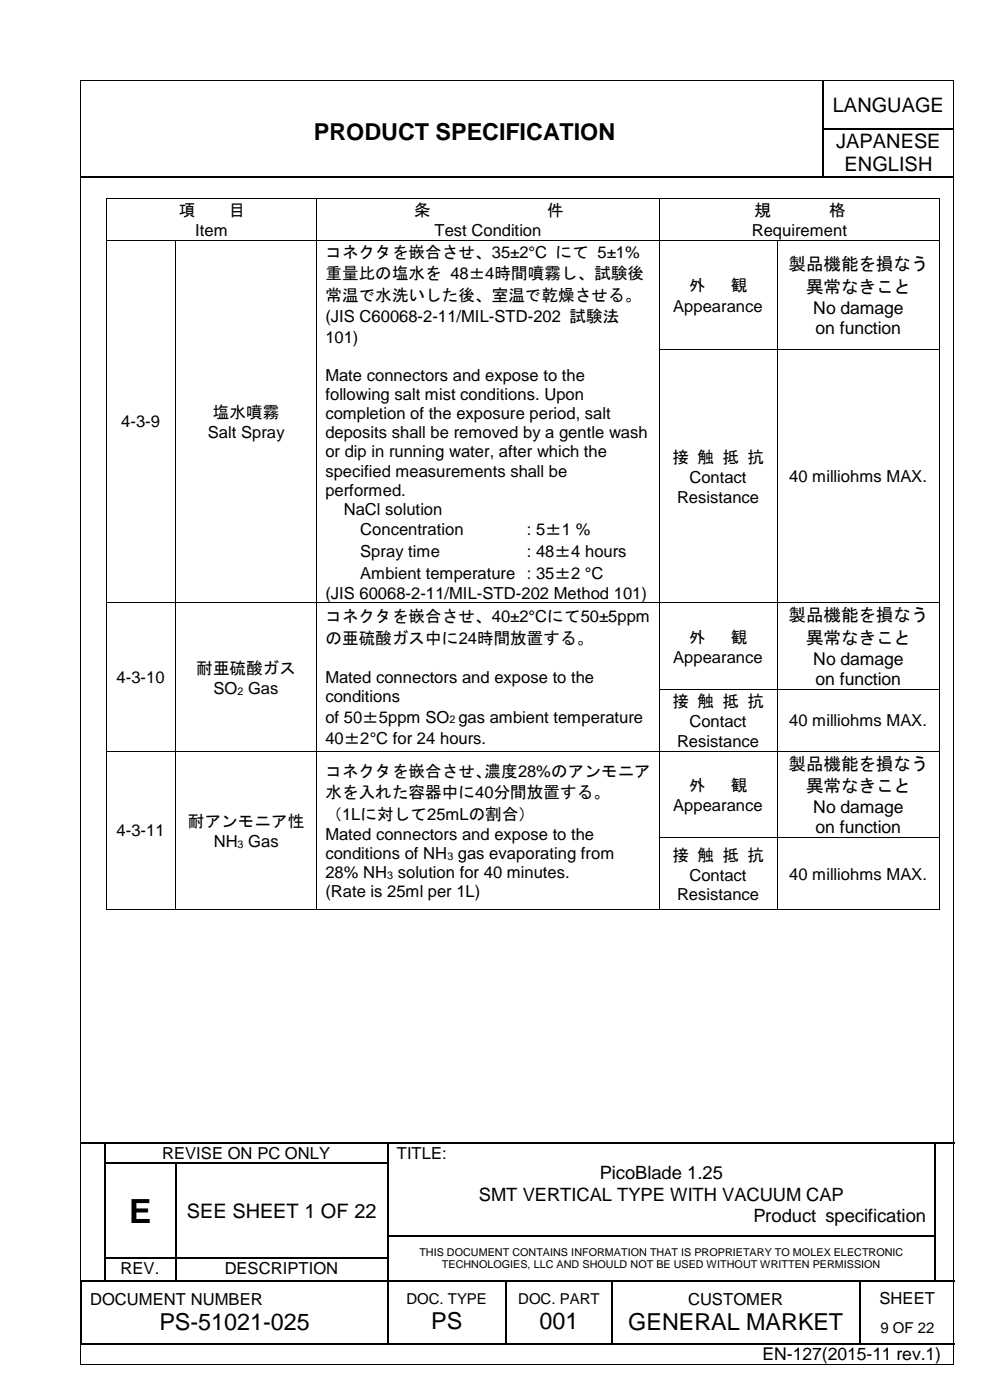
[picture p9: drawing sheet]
<svg xmlns="http://www.w3.org/2000/svg" width="210mm" height="297mm" viewBox="0 0 210 297" stroke-linecap="round" stroke-linejoin="round" font-family="sans-serif">
<defs><g id="words">
<text font-size="7.1" x="27.4" y="259.4">E</text>
<g font-size="5">
<text x="66.6" y="29.6">PRODUCT SPECIFICATION</text>
<text x="91.4" y="282">PS</text>
<text x="114.4" y="282">001</text>
<text x="33.8" y="282.2">PS-51021-025</text>
<text x="133.2" y="282.2">GENERAL MARKET</text>
</g>
<g font-size="4.2">
<text x="176.6" y="23.7">LANGUAGE</text>
<text x="177.3" y="31.5">JAPANESE</text>
<text x="179.1" y="36.3">ENGLISH</text>
<text x="39.6" y="258.4">SEE SHEET 1 OF 22</text>
</g>
<g font-size="3.9">
<text x="127.2" y="250.2">PicoBlade 1.25</text>
<text x="101.5" y="254.7">SMT VERTICAL TYPE WITH VACUUM CAP</text>
<text x="159.7" y="259.2">Product specification</text>
</g>
<g font-size="3.7">
<text x="167.2" y="57.2">製品機能を損なう</text>
<text x="170.9" y="62.1">異常なきこと</text>
<text x="172.4" y="66.6">No damage</text>
<text x="172.9" y="70.8">on function</text>
<text x="167.2" y="131.8">製品機能を損なう</text>
<text x="170.9" y="136.5">異常なきこと</text>
<text x="172.4" y="141">No damage</text>
<text x="172.9" y="145.3">on function</text>
<text x="167.2" y="163.3">製品機能を損なう</text>
<text x="170.9" y="168">異常なきこと</text>
<text x="172.4" y="172.5">No damage</text>
<text x="172.9" y="176.8">on function</text>
<text x="161.6" y="288.6">EN-127(2015-11 rev.1)</text>
</g>
<g font-size="3.5">
<text x="37.9" y="45.9">項</text>
<text x="48.5" y="45.9">目</text>
<text x="87.8" y="45.9">条</text>
<text x="116" y="45.9">件</text>
<text x="159.9" y="45.9">規</text>
<text x="175.8" y="45.9">格</text>
<text x="41.4" y="50.1">Item</text>
<text x="92.1" y="50.1">Test Condition</text>
<text x="159.4" y="50.1">Requirement</text>
<text x="69" y="54.7">コネクタを嵌合させ、35±2°C にて 5±1%</text>
<text x="69" y="59.2">重量比の塩水を 48±4時間噴霧し、試験後</text>
<text x="69" y="63.8">常温で水洗いした後、室温で乾燥させる。</text>
<text x="146.1" y="61.8">外</text>
<text x="154.9" y="61.8">観</text>
<text x="69" y="68.4">(JIS C60068-2-11/MIL-STD-202 試験法</text>
<text x="142.7" y="66.1">Appearance</text>
<text x="69" y="72.7">101)</text>
<text x="69" y="80.8">Mate connectors and expose to the</text>
<text x="45.1" y="88.7">塩水噴霧</text>
<text x="69" y="84.9">following salt mist conditions. Upon</text>
<text x="69" y="88.9">completion of the exposure period, salt</text>
<text x="25.7" y="90.7">4-3-9</text>
<text x="44.1" y="93">Salt Spray</text>
<text x="69" y="93">deposits shall be removed by a gentle wash</text>
<text x="69" y="97">or dip in running water, after which the</text>
<text x="69" y="101.1">specified measurements shall be</text>
<text x="142.6" y="98.3">接 触 抵 抗</text>
<text x="69" y="105.2">performed.</text>
<text x="143.5" y="106.6">Resistance</text>
<text x="146.2" y="102.5">Contact</text>
<text x="167.3" y="102.3">40 milliohms MAX.</text>
<text x="72.9" y="109.2">NaCl solution</text>
<text x="76.4" y="113.6">Concentration</text>
<text x="111.7" y="113.6">: 5±1 %</text>
<text x="76.4" y="118.2">Spray time</text>
<text x="111.7" y="118.2">: 48±4 hours</text>
<text x="76.4" y="122.7">Ambient temperature : 35±2 °C</text>
<text x="69" y="127.1">(JIS 60068-2-11/MIL-STD-202 Method 101)</text>
<text x="69" y="132">コネクタを嵌合させ、40±2°Cにて50±5ppm</text>
<text x="69" y="136.5">の亜硫酸ガス中に24時間放置する。</text>
<text x="146.1" y="136.3">外</text>
<text x="154.9" y="136.3">観</text>
<text x="41.6" y="142.9">耐亜硫酸ガス</text>
<text x="142.7" y="140.6">Appearance</text>
<text x="24.7" y="144.9">4-3-10</text>
<text x="45.3" y="147.2">SO Gas</text>
<text x="69" y="144.9">Mated connectors and expose to the</text>
<text x="69" y="148.9">conditions</text>
<text x="69" y="153.3">of 50±5ppm SO gas ambient temperature</text>
<text x="142.6" y="150">接 触 抵 抗</text>
<text x="146.2" y="154.3">Contact</text>
<text x="167.3" y="154.1">40 milliohms MAX.</text>
<text x="69" y="157.9">40±2°C for 24 hours.</text>
<text x="143.5" y="158.4">Resistance</text>
<text x="69" y="164.7">コネクタを嵌合させ、濃度28%のアンモニア</text>
<text x="146.1" y="167.8">外</text>
<text x="154.9" y="167.8">観</text>
<text x="69" y="169.4">水を入れた容器中に40分間放置する。</text>
<text x="69" y="173.9">（1Lに対して25mLの割合）</text>
<text x="142.7" y="172.1">Appearance</text>
<text x="24.7" y="177.4">4-3-11</text>
<text x="39.8" y="175.4">耐アンモニア性</text>
<text x="45.3" y="179.7">NH Gas</text>
<text x="69" y="178.2">Mated connectors and expose to the</text>
<text x="69" y="182.3">conditions of NH gas evaporating from</text>
<text x="142.6" y="182.6">接 触 抵 抗</text>
<text x="69" y="186.3">28% NH solution for 40 minutes.</text>
<text x="69" y="190.4">(Rate is 25ml per 1L)</text>
<text x="143.5" y="190.9">Resistance</text>
<text x="146.2" y="186.8">Contact</text>
<text x="167.3" y="186.6">40 milliohms MAX.</text>
<text x="34.4" y="245.8">REVISE ON PC ONLY</text>
<text x="84.1" y="245.8">TITLE:</text>
<text x="25.6" y="270.4">REV.</text>
<text x="47.6" y="270.4">DESCRIPTION</text>
<text x="19.1" y="276.8">DOCUMENT NUMBER</text>
<text x="145.9" y="276.8">CUSTOMER</text>
<text x="186.5" y="276.6">SHEET</text>
</g>
<g font-size="3.2">
<text x="86.2" y="276.7">DOC. TYPE</text>
<text x="109.9" y="276.7">DOC. PART</text>
<text x="186.6" y="282.8">9 OF 22</text>
</g>
<g font-size="2.3">
<text x="50.3" y="147.4">2</text>
<text x="95.3" y="153.5">2</text>
<text x="50.4" y="179.9">3</text>
<text x="94.8" y="182.4">3</text>
<text x="82.1" y="186.5">3</text>
<text x="88.9" y="266.5">THIS DOCUMENT CONTAINS INFORMATION THAT IS PROPRIETARY TO MOLEX ELECTRONIC</text>
<text x="93.7" y="269.1">TECHNOLOGIES, LLC AND SHOULD NOT BE USED WITHOUT WRITTEN PERMISSION</text>
</g>
</g></defs>
<g fill="none" stroke="#000" stroke-width=".25">
<path d="M174.6 17.1v10.2M17.2 37.5h157.2M174.6 27.5v9.9M174.7 27.4h27.4M174.7 37.5h27.4M17.2 242.4h4.9M22.2 242.6v4M22.2 246.9v4.8M22.2 252v4.9M22.2 257.1v4.9M22.3 242.4h59.8M22.3 246.8h14.8"/>
<path d="M37.2 246.9v4.8M37.2 252v4.9M37.2 257.1v4.9M37.3 246.8h44.8M82.2 242.6v4M82.2 246.9v4.8M82.2 252v4.9M82.2 257.1v4.9M82.4 242.4h115.7M198.2 242.6v4M198.2 246.9v4.8M198.2 252v4.9"/>
<path d="M198.2 257.1v4.9M198.4 242.4h4M17.2 271.9v13M17.6 271.8h4.5M22.2 262.3v4.6M22.2 267.1v4.6M22.3 267h14.8M22.3 271.8h14.8M37.2 262.3v4.6M37.2 267.1v4.6M37.3 267h44.8M37.3 271.8h44.8"/>
<path d="M82.2 262.3v4.6M82.2 267.1v4.6M82.2 271.9v13M82.4 262.2h115.7M82.4 271.8h24.7M107.2 271.9v13M107.3 271.8h22.3M129.7 271.9v13M129.9 271.8h52.2M182.2 271.9v13M182.4 271.8h15.7M198.2 262.3v4.6"/>
<path d="M198.2 267.1v4.6M198.4 271.8h4M17.3 285.1h64.8M82.4 285.1h24.7M107.3 285.1h22.3M129.9 285.1h52.2M182.4 285.1h20"/>
</g>
<g fill="#000">
<path d="M17 16.9h.2v.2h-.2z" fill-rule="evenodd"/>
<path d="M17 16.9h.2v.2h-.2z" fill-rule="evenodd"/>
<path d="M202.1 16.9h.2v.2h-.2z" fill-rule="evenodd"/>
<path d="M202.1 16.9h.2v.2h-.2z" fill-rule="evenodd"/>
<path d="M174.4 27.3h.3v.2h-.3z" fill-rule="evenodd"/>
<path d="M174.4 37.4h.3v.2h-.3z" fill-rule="evenodd"/>
<path d="M22.4 42.1h.2v.2h-.2z" fill-rule="evenodd"/>
<path d="M22.4 42.1h.2v.2h-.2z" fill-rule="evenodd"/>
<path d="M22.4 50.9h.2v.2h-.2z" fill-rule="evenodd"/>
<path d="M37.1 50.9h.2v.2h-.2z" fill-rule="evenodd"/>
<path d="M67.1 42.1h.2v.2h-.2z" fill-rule="evenodd"/>
<path d="M67.1 50.9h.2v.2h-.2z" fill-rule="evenodd"/>
<path d="M139.6 42.1h.2v.2h-.2z" fill-rule="evenodd"/>
<path d="M139.6 50.9h.2v.2h-.2z" fill-rule="evenodd"/>
<path d="M164.7 50.9h.1v.2h-.1z" fill-rule="evenodd"/>
<path d="M199.1 42.1h.2v.2h-.2z" fill-rule="evenodd"/>
<path d="M199.1 42.1h.2v.2h-.2z" fill-rule="evenodd"/>
<path d="M199.1 50.9h.2v.2h-.2z" fill-rule="evenodd"/>
<path d="M22.4 74.1h.2v.2h-.2z" fill-rule="evenodd"/>
<path d="M37.1 74.1h.2v.2h-.2z" fill-rule="evenodd"/>
<path d="M67.1 74.1h.2v.2h-.2z" fill-rule="evenodd"/>
<path d="M139.6 74.1h.2v.2h-.2z" fill-rule="evenodd"/>
<path d="M164.7 74.1h.1v.2h-.1z" fill-rule="evenodd"/>
<path d="M199.1 74.1h.2v.2h-.2z" fill-rule="evenodd"/>
<path d="M22.4 127.8h.2v.2h-.2z" fill-rule="evenodd"/>
<path d="M37.1 127.8h.2v.2h-.2z" fill-rule="evenodd"/>
<path d="M67.1 127.8h.2v.2h-.2z" fill-rule="evenodd"/>
<path d="M139.6 127.8h.2v.2h-.2z" fill-rule="evenodd"/>
<path d="M164.7 127.8h.1v.2h-.1z" fill-rule="evenodd"/>
<path d="M199.1 127.8h.2v.2h-.2z" fill-rule="evenodd"/>
<path d="M22.4 146.2h.2v.1h-.2z" fill-rule="evenodd"/>
<path d="M22.4 159.4h.2v.1h-.2z" fill-rule="evenodd"/>
<path d="M37.1 146.2h.2v.1h-.2z" fill-rule="evenodd"/>
<path d="M37.1 159.4h.2v.1h-.2z" fill-rule="evenodd"/>
<path d="M67.1 146.2h.2v.1h-.2z" fill-rule="evenodd"/>
<path d="M67.1 159.4h.2v.1h-.2z" fill-rule="evenodd"/>
<path d="M139.6 146.2h.2v.1h-.2z" fill-rule="evenodd"/>
<path d="M139.6 159.4h.2v.1h-.2z" fill-rule="evenodd"/>
<path d="M164.7 146.2h.1v.1h-.1z" fill-rule="evenodd"/>
<path d="M164.7 159.4h.1v.1h-.1z" fill-rule="evenodd"/>
<path d="M199.1 146.2h.2v.1h-.2z" fill-rule="evenodd"/>
<path d="M199.1 159.4h.2v.1h-.2z" fill-rule="evenodd"/>
<path d="M22.4 177.7h.2v.1h-.2z" fill-rule="evenodd"/>
<path d="M37.1 177.7h.2v.1h-.2z" fill-rule="evenodd"/>
<path d="M67.1 177.7h.2v.1h-.2z" fill-rule="evenodd"/>
<path d="M139.6 177.7h.2v.1h-.2z" fill-rule="evenodd"/>
<path d="M164.7 177.7h.1v.1h-.1z" fill-rule="evenodd"/>
<path d="M199.1 177.7h.2v.1h-.2z" fill-rule="evenodd"/>
<path d="M22.4 192.9h.2v.1h-.2z" fill-rule="evenodd"/>
<path d="M22.4 192.9h.2v.1h-.2z" fill-rule="evenodd"/>
<path d="M37.1 192.9h.2v.1h-.2z" fill-rule="evenodd"/>
<path d="M67.1 192.9h.2v.1h-.2z" fill-rule="evenodd"/>
<path d="M139.6 192.9h.2v.1h-.2z" fill-rule="evenodd"/>
<path d="M164.7 192.9h.1v.1h-.1z" fill-rule="evenodd"/>
<path d="M199.1 192.9h.2v.1h-.2z" fill-rule="evenodd"/>
<path d="M199.1 192.9h.2v.1h-.2z" fill-rule="evenodd"/>
<path d="M22.1 242.3h.2v.3h-.2z" fill-rule="evenodd"/>
<path d="M22.1 246.6h.2v.3h-.2z" fill-rule="evenodd"/>
<path d="M22.1 251.7h.2v.3h-.2z" fill-rule="evenodd"/>
<path d="M22.1 256.9h.2v.2h-.2z" fill-rule="evenodd"/>
<path d="M37.1 246.6h.2v.3h-.2z" fill-rule="evenodd"/>
<path d="M37.1 251.7h.2v.3h-.2z" fill-rule="evenodd"/>
<path d="M37.1 256.9h.2v.2h-.2z" fill-rule="evenodd"/>
<path d="M82.1 242.3h.3v.3h-.3z" fill-rule="evenodd"/>
<path d="M82.1 246.6h.3v.3h-.3z" fill-rule="evenodd"/>
<path d="M82.1 251.7h.3v.3h-.3z" fill-rule="evenodd"/>
<path d="M82.1 256.9h.3v.2h-.3z" fill-rule="evenodd"/>
<path d="M198.1 242.3h.3v.3h-.3z" fill-rule="evenodd"/>
<path d="M198.1 246.6h.3v.3h-.3z" fill-rule="evenodd"/>
<path d="M198.1 251.7h.3v.3h-.3z" fill-rule="evenodd"/>
<path d="M198.1 256.9h.3v.2h-.3z" fill-rule="evenodd"/>
<path d="M17.1 271.7h.2v.2h-.2z" fill-rule="evenodd"/>
<path d="M17.1 271.7h.2v.2h-.2z" fill-rule="evenodd"/>
<path d="M17.3 271.7h.3v.2h-.3z" fill-rule="evenodd"/>
<path d="M22.1 262h.2v.3h-.2z" fill-rule="evenodd"/>
<path d="M22.1 266.9h.2v.2h-.2z" fill-rule="evenodd"/>
<path d="M22.1 271.7h.2v.2h-.2z" fill-rule="evenodd"/>
<path d="M37.1 262h.2v.3h-.2z" fill-rule="evenodd"/>
<path d="M37.1 266.9h.2v.2h-.2z" fill-rule="evenodd"/>
<path d="M37.1 271.7h.2v.2h-.2z" fill-rule="evenodd"/>
<path d="M82.1 262h.3v.3h-.3z" fill-rule="evenodd"/>
<path d="M82.1 266.9h.3v.2h-.3z" fill-rule="evenodd"/>
<path d="M82.1 271.7h.3v.2h-.3z" fill-rule="evenodd"/>
<path d="M107.1 271.7h.2v.2h-.2z" fill-rule="evenodd"/>
<path d="M129.6 271.7h.3v.2h-.3z" fill-rule="evenodd"/>
<path d="M182.1 271.7h.3v.2h-.3z" fill-rule="evenodd"/>
<path d="M198.1 262h.3v.3h-.3z" fill-rule="evenodd"/>
<path d="M198.1 266.9h.3v.2h-.3z" fill-rule="evenodd"/>
<path d="M198.1 271.7h.3v.2h-.3z" fill-rule="evenodd"/>
<path d="M17 289.4h.2v.2h-.2z" fill-rule="evenodd"/>
<path d="M17 289.4h.2v.2h-.2z" fill-rule="evenodd"/>
<path d="M17.1 284.9h.2v.3h-.2z" fill-rule="evenodd"/>
<path d="M17.1 284.9h.2v.3h-.2z" fill-rule="evenodd"/>
<path d="M82.1 284.9h.3v.3h-.3z" fill-rule="evenodd"/>
<path d="M107.1 284.9h.2v.3h-.2z" fill-rule="evenodd"/>
<path d="M129.6 284.9h.3v.3h-.3z" fill-rule="evenodd"/>
<path d="M182.1 284.9h.3v.3h-.3z" fill-rule="evenodd"/>
<path d="M202.1 289.4h.2v.2h-.2z" fill-rule="evenodd"/>
<path d="M202.1 289.4h.2v.2h-.2z" fill-rule="evenodd"/>
</g>
<g fill="none" stroke="#000" stroke-width=".21">
<path d="M17.1 17.1v272.3M17.2 17h184.9M202.2 17.1v272.3M22.5 42.3v8.6M22.5 51.1v23M22.6 42.2h44.5M22.6 51h14.5M37.2 51.1v23M37.3 51h29.8M67.2 42.3v8.6M67.2 51.1v23M67.3 42.2h72.3"/>
<path d="M67.3 51h72.3M139.7 42.3v8.6M139.7 51.1v23M139.8 42.2h59.3M139.8 51h24.9M164.8 51.1v23M164.8 51h34.3M199.2 42.3v8.6M199.2 51.1v23M22.5 74.3v53.5M37.2 74.3v53.5M67.2 74.3v53.5"/>
<path d="M139.7 74.3v53.5M139.8 74.2h24.9M164.8 74.3v53.5M164.8 74.2h34.3M199.2 74.3v53.5M22.5 128v18.2M22.6 127.9h14.5M37.2 128v18.2M37.3 127.9h29.8M67.2 128v18.2M67.3 127.9h72.3M139.7 128v18.2"/>
<path d="M139.8 127.9h24.9M164.8 128v18.2M164.8 127.9h34.3M199.2 128v18.2M22.5 146.3v13.1M22.5 159.5v18.2M22.6 159.5h14.5M37.2 146.3v13.1M37.2 159.5v18.2M37.3 159.5h29.8M67.2 146.3v13.1M67.2 159.5v18.2"/>
<path d="M67.3 159.5h72.3M139.7 146.3v13.1M139.7 159.5v18.2M139.8 146.2h24.9M139.8 159.5h24.9M164.8 146.3v13.1M164.8 159.5v18.2M164.8 146.2h34.3M164.8 159.5h34.3M199.2 146.3v13.1M199.2 159.5v18.2M22.5 177.8v15.1"/>
<path d="M37.2 177.8v15.1M67.2 177.8v15.1M139.7 177.8v15.1M139.8 177.7h24.9M164.8 177.8v15.1M164.8 177.7h34.3M199.2 177.8v15.1M22.6 192.9h14.5M37.3 192.9h29.8M67.3 192.9h72.3M139.8 192.9h24.9M164.8 192.9h34.3"/>
<path d="M17.2 289.5h184.9"/>
</g>
<use href="#words"/>
</svg>
